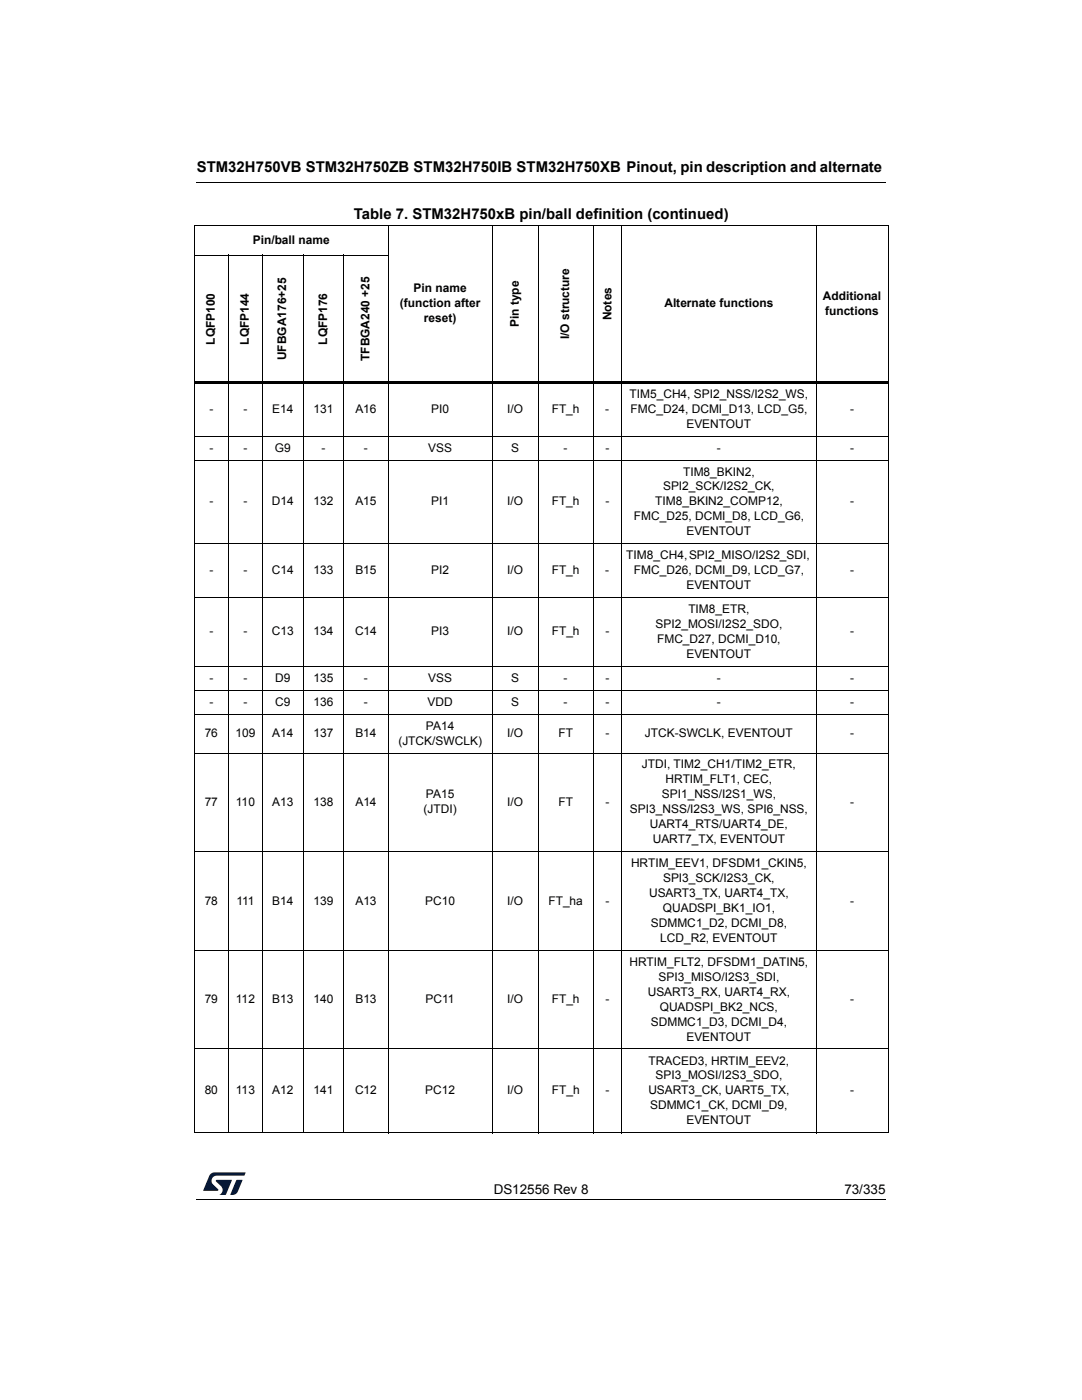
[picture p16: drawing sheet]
<svg xmlns="http://www.w3.org/2000/svg" width="216mm" height="279mm" viewBox="0 0 216 279" stroke-linecap="round" stroke-linejoin="round" font-family="sans-serif">
<defs><g id="words">
<g font-size="3">
<text x="39.3" y="34.3">STM32H750VB STM32H750ZB STM32H750IB STM32H750XB Pinout, pin description and alternate</text>
<text x="70.6" y="43.7">Table 7. STM32H750xB pin/ball definition (continued)</text>
</g>
<g font-size="2.7">
<text x="98.5" y="238.3">DS12556 Rev 8</text>
<text x="168.5" y="238.3">73/335</text>
</g>
<g font-size="2.4">
<text x="50.4" y="48.7">Pin/ball name</text>
<text x="82.5" y="58.4">Pin name</text>
<text x="164.2" y="59.8">Additional</text>
<text x="79.8" y="61.3">(function after</text>
<text x="84.6" y="64.3">reset)</text>
<text x="103.5" y="65.3" transform="rotate(-90 103.5 65.3)">Pin type</text>
<text x="122" y="63.9" transform="rotate(-90 122 63.9)">Notes</text>
<text x="132.6" y="61.3">Alternate functions</text>
<text x="164.6" y="62.8">functions</text>
<text x="42.9" y="68.8" transform="rotate(-90 42.9 68.8)">LQFP100</text>
<text x="49.7" y="68.8" transform="rotate(-90 49.7 68.8)">LQFP144</text>
<text x="57.1" y="71.9" transform="rotate(-90 57.1 71.9)">UFBGA176+25</text>
<text x="65.3" y="68.8" transform="rotate(-90 65.3 68.8)">LQFP176</text>
<text x="113.6" y="67.7" transform="rotate(-90 113.6 67.7)">I/O structure</text>
<text x="73.7" y="72.1" transform="rotate(-90 73.7 72.1)">TFBGA240 +25</text>
<text x="41.8" y="82.4">-</text>
<text x="48.6" y="82.4">-</text>
<text x="54.3" y="82.4">E14</text>
<text x="62.6" y="82.4">131</text>
<text x="70.9" y="82.4">A16</text>
<text x="86" y="82.4">PI0</text>
<text x="101.2" y="82.4">I/O</text>
<text x="110.1" y="82.4">FT_h</text>
<text x="120.8" y="82.4">-</text>
<text x="125.6" y="79.4">TIM5_CH4, SPI2_NSS/I2S2_WS,</text>
<text x="125.8" y="82.4">FMC_D24, DCMI_D13, LCD_G5,</text>
<text x="169.6" y="82.4">-</text>
<text x="137" y="85.3">EVENTOUT</text>
<text x="41.8" y="90.1">-</text>
<text x="48.6" y="90.1">-</text>
<text x="54.8" y="90.1">G9</text>
<text x="64.2" y="90.1">-</text>
<text x="72.6" y="90.1">-</text>
<text x="85.4" y="90.1">VSS</text>
<text x="102" y="90.1">S</text>
<text x="112.5" y="90.1">-</text>
<text x="120.8" y="90.1">-</text>
<text x="136.3" y="94.9">TIM8_BKIN2,</text>
<text x="143" y="90.1">-</text>
<text x="169.6" y="90.1">-</text>
<text x="41.8" y="100.9">-</text>
<text x="48.6" y="100.9">-</text>
<text x="54.2" y="100.9">D14</text>
<text x="62.6" y="100.9">132</text>
<text x="70.9" y="100.9">A15</text>
<text x="86" y="100.9">PI1</text>
<text x="101.2" y="100.9">I/O</text>
<text x="110.1" y="100.9">FT_h</text>
<text x="120.8" y="100.9">-</text>
<text x="130.7" y="100.9">TIM8_BKIN2_COMP12,</text>
<text x="132.3" y="97.9">SPI2_SCK/I2S2_CK,</text>
<text x="169.6" y="100.9">-</text>
<text x="126.5" y="103.9">FMC_D25, DCMI_D8, LCD_G6,</text>
<text x="137" y="106.8">EVENTOUT</text>
<text x="124.9" y="111.6">TIM8_CH4, SPI2_MISO/I2S2_SDI,</text>
<text x="41.8" y="114.6">-</text>
<text x="48.6" y="114.6">-</text>
<text x="54.2" y="114.6">C14</text>
<text x="62.6" y="114.6">133</text>
<text x="70.9" y="114.6">B15</text>
<text x="86" y="114.6">PI2</text>
<text x="101.2" y="114.6">I/O</text>
<text x="110.1" y="114.6">FT_h</text>
<text x="120.8" y="114.6">-</text>
<text x="126.5" y="114.6">FMC_D26, DCMI_D9, LCD_G7,</text>
<text x="137" y="117.6">EVENTOUT</text>
<text x="169.6" y="114.6">-</text>
<text x="130.8" y="125.3">SPI2_MOSI/I2S2_SDO,</text>
<text x="137.4" y="122.3">TIM8_ETR,</text>
<text x="41.8" y="126.8">-</text>
<text x="48.6" y="126.8">-</text>
<text x="54.2" y="126.8">C13</text>
<text x="62.6" y="126.8">134</text>
<text x="70.8" y="126.8">C14</text>
<text x="86" y="126.8">PI3</text>
<text x="101.2" y="126.8">I/O</text>
<text x="110.1" y="126.8">FT_h</text>
<text x="120.8" y="126.8">-</text>
<text x="131.1" y="128.3">FMC_D27, DCMI_D10,</text>
<text x="137" y="131.3">EVENTOUT</text>
<text x="169.6" y="126.8">-</text>
<text x="41.8" y="136.1">-</text>
<text x="48.6" y="136.1">-</text>
<text x="54.9" y="136.1">D9</text>
<text x="62.6" y="136.1">135</text>
<text x="72.6" y="136.1">-</text>
<text x="85.4" y="136.1">VSS</text>
<text x="102" y="136.1">S</text>
<text x="112.5" y="136.1">-</text>
<text x="120.8" y="136.1">-</text>
<text x="143" y="136.1">-</text>
<text x="169.6" y="136.1">-</text>
<text x="41.8" y="140.8">-</text>
<text x="48.6" y="140.8">-</text>
<text x="54.9" y="140.8">C9</text>
<text x="62.6" y="140.8">136</text>
<text x="72.6" y="140.8">-</text>
<text x="85.3" y="140.8">VDD</text>
<text x="102" y="140.8">S</text>
<text x="112.5" y="140.8">-</text>
<text x="120.8" y="140.8">-</text>
<text x="143" y="140.8">-</text>
<text x="169.6" y="140.8">-</text>
<text x="40.8" y="147.1">76</text>
<text x="47" y="147.1">109</text>
<text x="54.3" y="147.1">A14</text>
<text x="62.6" y="147.1">137</text>
<text x="70.9" y="147.1">B14</text>
<text x="79.5" y="148.6">(JTCK/SWCLK)</text>
<text x="85" y="145.6">PA14</text>
<text x="101.2" y="147.1">I/O</text>
<text x="111.4" y="147.1">FT</text>
<text x="120.8" y="147.1">-</text>
<text x="128.7" y="147.1">JTCK-SWCLK, EVENTOUT</text>
<text x="169.6" y="147.1">-</text>
<text x="128.1" y="153.4">JTDI, TIM2_CH1/TIM2_ETR,</text>
<text x="40.8" y="160.8">77</text>
<text x="47.1" y="160.8">110</text>
<text x="54.3" y="160.8">A13</text>
<text x="62.6" y="160.8">138</text>
<text x="70.9" y="160.8">A14</text>
<text x="85" y="159.3">PA15</text>
<text x="101.2" y="160.8">I/O</text>
<text x="111.4" y="160.8">FT</text>
<text x="120.8" y="160.8">-</text>
<text x="132.1" y="159.3">SPI1_NSS/I2S1_WS,</text>
<text x="132.8" y="156.4">HRTIM_FLT1, CEC,</text>
<text x="169.6" y="160.8">-</text>
<text x="84.5" y="162.3">(JTDI)</text>
<text x="125.7" y="162.3">SPI3_NSS/I2S3_WS, SPI6_NSS,</text>
<text x="129.7" y="165.3">UART4_RTS/UART4_DE,</text>
<text x="125.9" y="173.1">HRTIM_EEV1, DFSDM1_CKIN5,</text>
<text x="130.2" y="168.3">UART7_TX, EVENTOUT</text>
<text x="129.5" y="179">USART3_TX, UART4_TX,</text>
<text x="132.3" y="176">SPI3_SCK/I2S3_CK,</text>
<text x="40.8" y="180.5">78</text>
<text x="47.2" y="180.5">111</text>
<text x="54.3" y="180.5">B14</text>
<text x="62.6" y="180.5">139</text>
<text x="70.9" y="180.5">A13</text>
<text x="84.8" y="180.5">PC10</text>
<text x="101.2" y="180.5">I/O</text>
<text x="109.4" y="180.5">FT_ha</text>
<text x="120.8" y="180.5">-</text>
<text x="129.9" y="185">SDMMC1_D2, DCMI_D8,</text>
<text x="132.2" y="182">QUADSPI_BK1_IO1,</text>
<text x="169.6" y="180.5">-</text>
<text x="131.7" y="188">LCD_R2, EVENTOUT</text>
<text x="125.6" y="192.8">HRTIM_FLT2, DFSDM1_DATIN5,</text>
<text x="131.4" y="195.7">SPI3_MISO/I2S3_SDI,</text>
<text x="40.8" y="200.2">79</text>
<text x="47.1" y="200.2">112</text>
<text x="54.3" y="200.2">B13</text>
<text x="62.6" y="200.2">140</text>
<text x="70.9" y="200.2">B13</text>
<text x="84.9" y="200.2">PC11</text>
<text x="101.2" y="200.2">I/O</text>
<text x="110.1" y="200.2">FT_h</text>
<text x="120.8" y="200.2">-</text>
<text x="129.2" y="198.7">USART3_RX, UART4_RX,</text>
<text x="131.6" y="201.7">QUADSPI_BK2_NCS,</text>
<text x="169.6" y="200.2">-</text>
<text x="129.9" y="204.7">SDMMC1_D3, DCMI_D4,</text>
<text x="137" y="207.7">EVENTOUT</text>
<text x="129.4" y="212.4">TRACED3, HRTIM_EEV2,</text>
<text x="130.8" y="215.4">SPI3_MOSI/I2S3_SDO,</text>
<text x="40.8" y="218.4">80</text>
<text x="47.1" y="218.4">113</text>
<text x="54.3" y="218.4">A12</text>
<text x="62.6" y="218.4">141</text>
<text x="70.8" y="218.4">C12</text>
<text x="84.9" y="218.4">PC12</text>
<text x="101.2" y="218.4">I/O</text>
<text x="110.1" y="218.4">FT_h</text>
<text x="120.8" y="218.4">-</text>
<text x="129.4" y="218.4">USART3_CK, UART5_TX,</text>
<text x="129.7" y="221.4">SDMMC1_CK, DCMI_D9,</text>
<text x="169.6" y="218.4">-</text>
<text x="137" y="224.4">EVENTOUT</text>
</g>
</g></defs>
<path d="M39.2 36.3l.1 .1zM39.2 239.3l.1 .1z" fill="#000"/>
<path d="M39.3 36.4h137.5M39.3 239.3h137.5" fill="none" stroke="#000" stroke-width=".2"/>
<g fill="#00183f">
<path d="M41.9 234.4l.9-.4h6.2l-.3 .6h-5.4a1.04 1.04 0 0 0-1 .6 1.04 1.04 0 0 0 .2 1.2l1 .9v.3h-2.9z"/>
<path d="M47.2 235.5h1.2l-.9 2.3a1.19 1.19 0 0 1-1.5 .6z"/>
<path d="M43.1 235.5h3.2l-1.3 3h-1.2a1.1 1.1 0 0 0 .3-1.8l-1-.9z"/>
</g>
<g fill="none" stroke="#000" stroke-width=".2">
<path d="M38.7 45h138.6M38.7 50.9h38.8M38.8 45v181M45.6 50.9v175.2M52.4 50.9v175.2M60.5 50.9v175.2M68.6 50.9v175.2M77.4 44.9v181.2M98.2 44.9v181.2M107.4 44.9v181.2M118.4 44.9v181.2M124.1 44.9v181.2"/>
<path d="M162.8 44.9v181.2M177.2 45v181M38.7 87h138.6M38.7 91.8h138.6M38.7 108.5h138.6M38.7 119.3h138.6M38.7 133h138.6M38.7 137.8h138.6M38.7 142.5h138.6M38.7 150.3h138.6M38.7 170h138.6M38.7 189.7h138.6"/>
<path d="M38.7 209.3h138.6M38.7 226.1h138.6"/>
</g>
<path d="M38.7 76.3h138.6" fill="none" stroke="#000" stroke-width=".45"/>
<use href="#words"/>
</svg>
